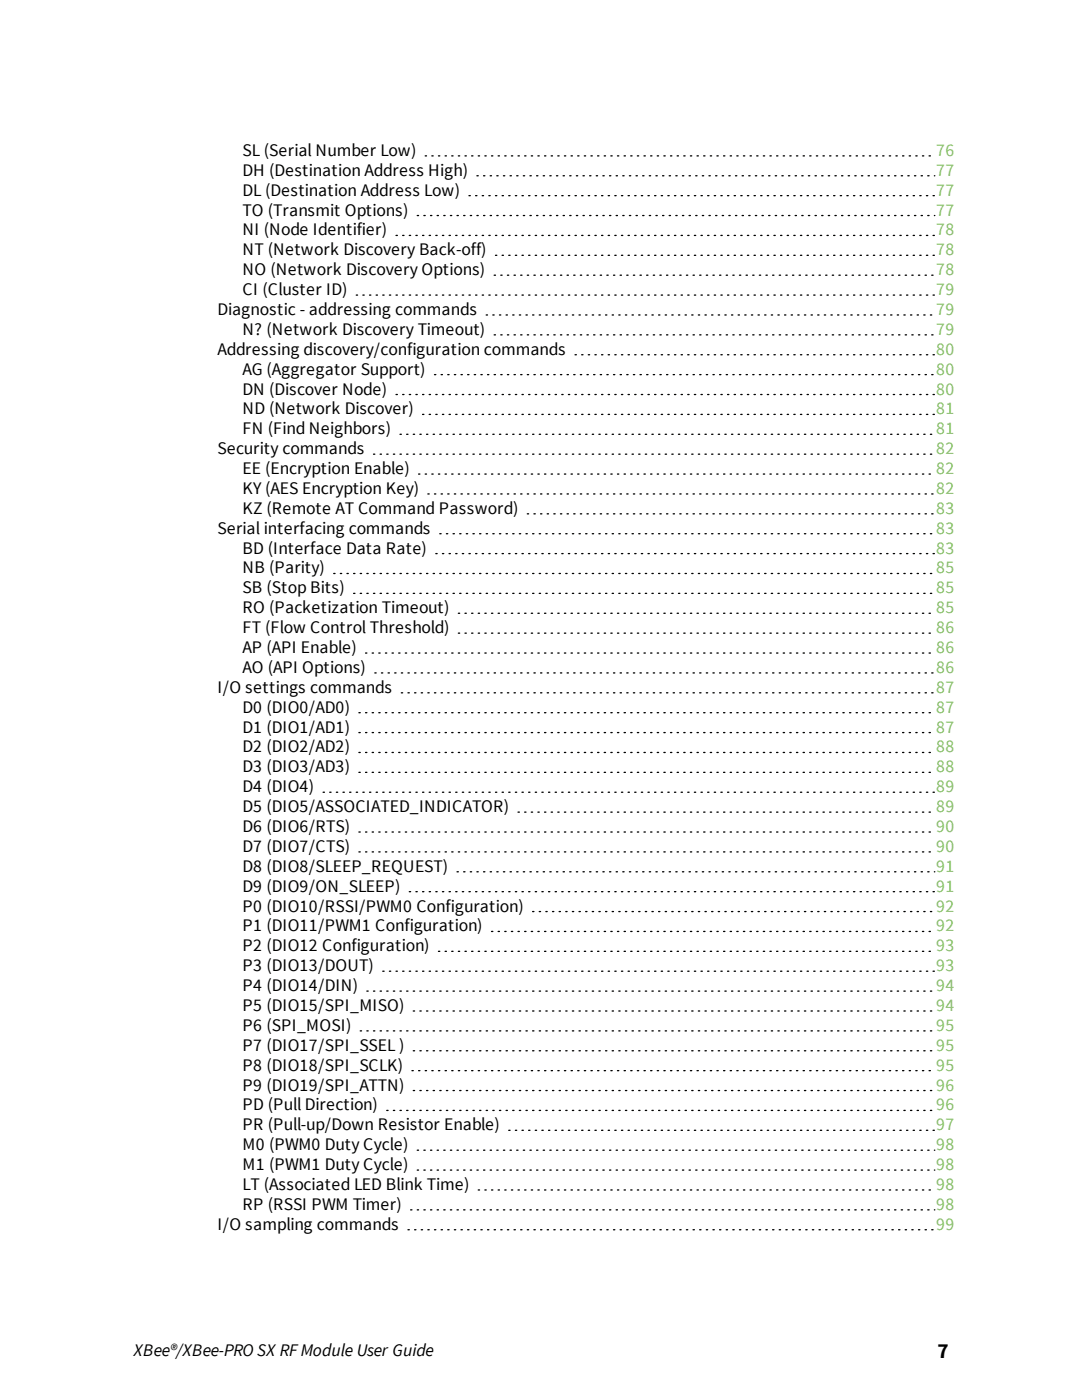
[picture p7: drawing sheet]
<svg xmlns="http://www.w3.org/2000/svg" width="216mm" height="279mm" viewBox="0 0 216 279" stroke-linecap="round" stroke-linejoin="round" font-family="sans-serif">
<defs><g id="words">
<text font-size="4.2" x="187.1" y="271.1">7</text>
<g font-size="3.5">
<text x="48.4" y="31.1">SL (Serial Number Low)</text>
<text x="48.4" y="35.1">DH (Destination Address High)</text>
<text x="48.4" y="39">DL (Destination Address Low)</text>
<text x="48.4" y="43">TO (Transmit Options)</text>
<text x="48.4" y="47">NI (Node Identifier)</text>
<text x="48.4" y="51">NT (Network Discovery Back-off)</text>
<text x="48.4" y="54.9">NO (Network Discovery Options)</text>
<text x="48.4" y="58.9">CI (Cluster ID)</text>
<text x="43.4" y="62.9">Diagnostic - addressing commands</text>
<text x="43.4" y="70.8">Addressing discovery/configuration commands</text>
<text x="48.4" y="66.8">N? (Network Discovery Timeout)</text>
<text x="48.4" y="74.8">AG (Aggregator Support)</text>
<text x="48.4" y="78.7">DN (Discover Node)</text>
<text x="48.4" y="82.7">ND (Network Discover)</text>
<text x="48.4" y="86.7">FN (Find Neighbors)</text>
<text x="43.4" y="90.6">Security commands</text>
<text x="48.4" y="94.6">EE (Encryption Enable)</text>
<text x="48.4" y="98.6">KY (AES Encryption Key)</text>
<text x="43.4" y="106.5">Serial interfacing commands</text>
<text x="48.4" y="102.5">KZ (Remote AT Command Password)</text>
<text x="48.4" y="110.5">BD (Interface Data Rate)</text>
<text x="48.4" y="114.5">NB (Parity)</text>
<text x="48.4" y="118.4">SB (Stop Bits)</text>
<text x="48.4" y="122.4">RO (Packetization Timeout)</text>
<text x="48.4" y="126.4">FT (Flow Control Threshold)</text>
<text x="48.4" y="130.3">AP (API Enable)</text>
<text x="48.4" y="134.3">AO (API Options)</text>
<text x="43.4" y="138.3">I/O settings commands</text>
<text x="48.4" y="142.2">D0 (DIO0/AD0)</text>
<text x="48.4" y="146.2">D1 (DIO1/AD1)</text>
<text x="48.4" y="150.2">D2 (DIO2/AD2)</text>
<text x="48.4" y="154.1">D3 (DIO3/AD3)</text>
<text x="48.4" y="158.1">D4 (DIO4)</text>
<text x="48.4" y="162.1">D5 (DIO5/ASSOCIATED_INDICATOR)</text>
<text x="48.4" y="166">D6 (DIO6/RTS)</text>
<text x="48.4" y="170">D7 (DIO7/CTS)</text>
<text x="48.4" y="174">D8 (DIO8/SLEEP_REQUEST)</text>
<text x="48.4" y="178">D9 (DIO9/ON_SLEEP)</text>
<text x="48.4" y="181.9">P0 (DIO10/RSSI/PWM0 Configuration)</text>
<text x="48.4" y="185.9">P1 (DIO11/PWM1 Configuration)</text>
<text x="48.4" y="189.9">P2 (DIO12 Configuration)</text>
<text x="48.4" y="193.8">P3 (DIO13/DOUT)</text>
<text x="48.4" y="197.8">P4 (DIO14/DIN)</text>
<text x="48.4" y="201.8">P5 (DIO15/SPI_MISO)</text>
<text x="48.4" y="205.7">P6 (SPI_MOSI)</text>
<text x="48.4" y="209.7">P7 (DIO17/SPI_SSEL )</text>
<text x="48.4" y="213.7">P8 (DIO18/SPI_SCLK)</text>
<text x="48.4" y="217.6">P9 (DIO19/SPI_ATTN)</text>
<text x="48.4" y="221.6">PD (Pull Direction)</text>
<text x="48.4" y="225.6">PR (Pull-up/Down Resistor Enable)</text>
<text x="48.4" y="229.5">M0 (PWM0 Duty Cycle)</text>
<text x="48.4" y="233.5">M1 (PWM1 Duty Cycle)</text>
<text x="48.4" y="237.5">LT (Associated LED Blink Time)</text>
<text x="43.4" y="245.4">I/O sampling commands</text>
<text x="48.4" y="241.5">RP (RSSI PWM Timer)</text>
<text x="26.7" y="270.6">XBee®/XBee-PRO SXRFModule User Guide</text>
</g>
<g font-size="3.5" fill="#84c361">
<text x="186.8" y="31.1">76</text>
<text x="186.8" y="35.1">77</text>
<text x="186.8" y="39">77</text>
<text x="186.8" y="43">77</text>
<text x="186.8" y="47">78</text>
<text x="186.8" y="51">78</text>
<text x="186.8" y="54.9">78</text>
<text x="186.8" y="58.9">79</text>
<text x="186.8" y="62.9">79</text>
<text x="186.8" y="66.8">79</text>
<text x="186.8" y="70.8">80</text>
<text x="186.8" y="74.8">80</text>
<text x="186.8" y="78.7">80</text>
<text x="186.8" y="82.7">81</text>
<text x="186.8" y="86.7">81</text>
<text x="186.8" y="90.6">82</text>
<text x="186.8" y="94.6">82</text>
<text x="186.8" y="98.6">82</text>
<text x="186.8" y="102.5">83</text>
<text x="186.8" y="106.5">83</text>
<text x="186.8" y="110.5">83</text>
<text x="186.8" y="114.5">85</text>
<text x="186.8" y="118.4">85</text>
<text x="186.8" y="122.4">85</text>
<text x="186.8" y="126.4">86</text>
<text x="186.8" y="130.3">86</text>
<text x="186.8" y="134.3">86</text>
<text x="186.8" y="138.3">87</text>
<text x="186.8" y="142.2">87</text>
<text x="186.8" y="146.2">87</text>
<text x="186.8" y="150.2">88</text>
<text x="186.8" y="154.1">88</text>
<text x="186.8" y="158.1">89</text>
<text x="186.8" y="162.1">89</text>
<text x="186.8" y="166">90</text>
<text x="186.8" y="170">90</text>
<text x="186.8" y="174">91</text>
<text x="186.8" y="178">91</text>
<text x="186.8" y="181.9">92</text>
<text x="186.8" y="185.9">92</text>
<text x="186.8" y="189.9">93</text>
<text x="186.8" y="193.8">93</text>
<text x="186.8" y="197.8">94</text>
<text x="186.8" y="201.8">94</text>
<text x="186.8" y="205.7">95</text>
<text x="186.8" y="209.7">95</text>
<text x="186.8" y="213.7">95</text>
<text x="186.8" y="217.6">96</text>
<text x="186.8" y="221.6">96</text>
<text x="186.8" y="225.6">97</text>
<text x="186.8" y="229.5">98</text>
<text x="186.8" y="233.5">98</text>
<text x="186.8" y="237.5">98</text>
<text x="186.8" y="241.5">98</text>
<text x="186.8" y="245.4">99</text>
</g>
</g></defs>
<g fill="none" stroke="#000" stroke-width=".26" stroke-dasharray=".3 1.1">
<path d="M84.8 31.1h101.7M93.6 39h92.9M95.2 35.1h91.3M71.1 58.9h115.4M79 47h107.5M83.3 43h103.2M98.6 54.9h87.9M98.9 51h87.6M79 78.7h107.5M86.7 74.8h99.8M97 62.9h89.5M98.6 66.8h87.9"/>
<path d="M114.7 70.8h71.8M74.5 90.6h112M79.8 86.7h106.7M83.5 94.6h103M84.3 82.7h102.2M85.4 98.6h101.1M66.6 114.5h119.9M70.6 118.4h115.9M87 110.5h99.5M87.8 106.5h98.7M105.2 102.5h81.3M72.9 130.3h113.6"/>
<path d="M74.8 134.3h111.7M80.1 138.3h106.4M91.5 122.4h95M91.5 126.4h95M64.5 158.1h122M71.6 142.2h114.9M71.6 146.2h114.9M71.6 150.2h114.9M71.6 154.1h114.9M71.6 166h114.9M71.6 170h114.9M81.7 178h104.8"/>
<path d="M91.2 174h95.3M103.4 162.1h83.1M73.2 197.8h113.3M76.4 193.8h110.1M87.5 189.9h99M98.1 185.9h88.4M106.3 181.9h80.2M71.9 205.7h114.6M82.2 213.7h104.3M82.5 201.8h104M82.5 209.7h104M82.5 217.6h104"/>
<path d="M77.2 221.6h109.3M83.3 229.5h103.2M83.3 233.5h103.2M95.4 237.5h91.1M101.5 225.6h85M81.4 245.4h105.1M81.9 241.5h104.6"/>
</g>
<use href="#words"/>
</svg>
